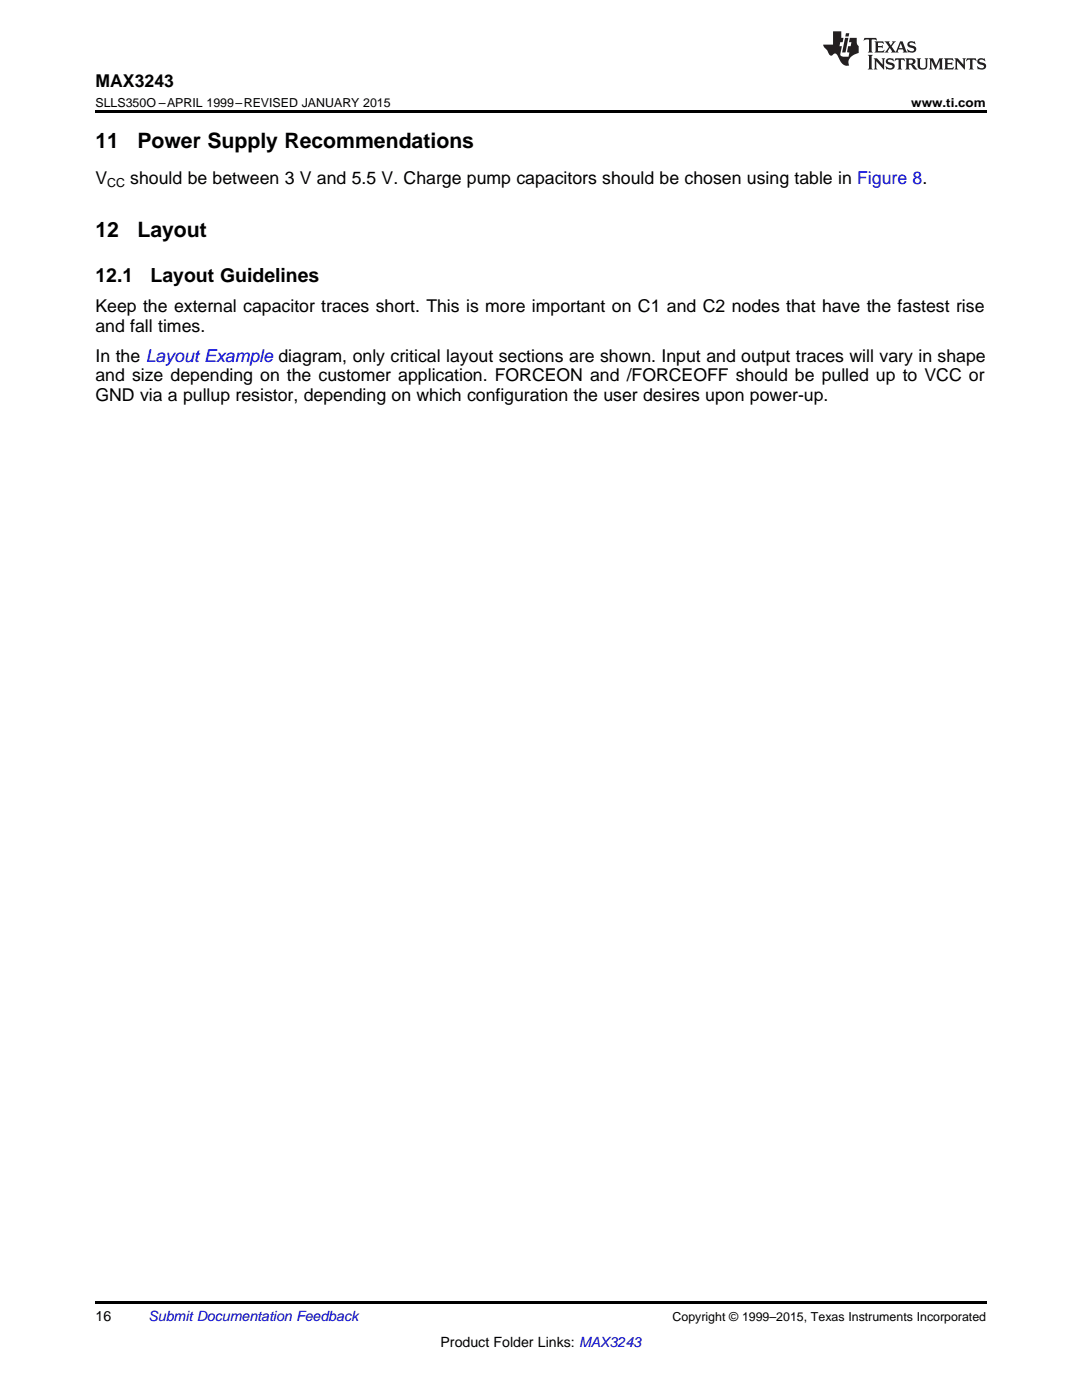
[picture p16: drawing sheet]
<svg xmlns="http://www.w3.org/2000/svg" width="216mm" height="279mm" viewBox="0 0 216 279" stroke-linecap="round" stroke-linejoin="round" font-family="sans-serif">
<defs><g id="words">
<g font-size="4.2">
<text x="19" y="29.6">11</text>
<text x="27.4" y="29.6">Power Supply Recommendations</text>
<text x="19" y="47.2">12</text>
<text x="27.4" y="47.2">Layout</text>
</g>
<g font-size="3.9">
<text x="19" y="56.4">12.1</text>
<text x="30.1" y="56.4">Layout Guidelines</text>
</g>
<g font-size="3.5">
<text x="19" y="17.3">MAX3243</text>
<text x="19" y="36.7">V</text>
<text x="26" y="36.7">should be between 3 V and 5.5 V. Charge pump capacitors should be chosen using table in Figure 8.</text>
<text x="19" y="62.3">Keep the external capacitor traces short. This is more important on C1 and C2 nodes that have the fastest rise</text>
<text x="19" y="66.2">and fall times.</text>
<text x="19" y="72.2">In the Layout Example diagram, only critical layout sections are shown. Input and output traces will vary in shape</text>
<text x="19" y="76.1">and size depending on the customer application. FORCEON and /FORCEOFF should be pulled up to VCC or</text>
<text x="19" y="79.9">GND via a pullup resistor, depending on which configuration the user desires upon power-up.</text>
</g>
<g font-size="2.8">
<text x="19" y="263.6">16</text>
<text x="87.9" y="268.9">Product Folder Links: MAX3243</text>
</g>
<text font-size="2.8" fill="#0000c8" x="29.6" y="263.6">Submit Documentation Feedback</text>
<g font-size="2.5">
<text x="19" y="21.4">SLLS350O –APRIL 1999–REVISED JANUARY 2015</text>
<text x="181.8" y="21.4">www.ti.com</text>
<text x="21.4" y="37.4">CC</text>
<text x="134.2" y="263.6">Copyright © 1999–2015, Texas Instruments Incorporated</text>
</g>
</g></defs>
<path d="M19 22h177.8v.5h-177.8zM19 259.7h177.8v.5h-177.8z" fill="#000"/>
<g fill="#231f20">
<path d="M172.5 7.6l-.1 .5 .4-.2h.6v.1v2.1l-.2 .4h.9l-.2-.4v-2.1l.1-.1h.5l.5 .2-.2-.5zM174.5 8.3l.2 .3v1.5l-.2 .4h1.8l.2-.6a1.04 1.04 0 0 1-1.3 .2v-.7h.6l.3 .2v-.6l-.3 .2h-.6v-.6l.8-.1 .4 .3-.2-.5zM176.5 8.3l.9 1.1-.9 1.1h.8l-.2-.2 .4-.7 .5 .7-.2 .2h1.5l-.2-.2 .2-.4h.9l.1 .4-.2 .2h1l-.3-.3-.7-1.9h-.5l-.9 2-.8-1 .9-1h-.8l.1 .3-.4 .5-.3-.6 .1-.2zM179.7 8.6l.4 1h-.7zM181.3 8.4a.63 .63 0 0 0-.2 .7 .63 .63 0 0 0 .6 .4l.6 .2 .1 .2a.75 .75 0 0 1-.7 .4 .75 .75 0 0 1-.6-.5l.1 .7 .1-.1a1.11 1.11 0 0 0 1.5-.6 1.13 1.13 0 0 0-1.2-.8l-.1-.4a1.04 1.04 0 0 1 1.2 .2l-.2-.5-.2 .1-.4-.2zM173.2 10.9l.2 .4v2.2l-.2 .4h1l-.3-.4v-2.2l.3-.4zM174.3 11.6l.3 .4v1.5l-.3 .4h.8l-.2-.4v-1.3l1.5 1.7v-1.9l.2-.4h-.7l.2 .4v.9l-1.1-1.3zM177 11.8a.62 .62 0 0 0-.2 .7 .62 .62 0 0 0 .6 .4l.6 .1 .1 .3a.76 .76 0 0 1-.7 .3 .76 .76 0 0 1-.7-.4l.2 .7 .1-.1a1.11 1.11 0 0 0 1.5-.6 1.13 1.13 0 0 0-1.2-.8l-.1-.4a1.04 1.04 0 0 1 1.2 .2l-.2-.6-.2 .1-.5-.1zM178.7 11.6l-.2 .6a.61 .61 0 0 1 .8-.3v1.6l-.2 .4h.9l-.2-.4v-1.6a.63 .63 0 0 1 .7 .3l-.1-.6zM180.6 11.6l.3 .4v1.5l-.3 .4h1l-.2-.2-.1-.8 .6 .2a.76 .76 0 0 0 1.2 .7l-1-1a.58 .58 0 0 0 .6-.5 .58 .58 0 0 0-.5-.6zM181.4 11.9h.1a.45 .45 0 0 1 .5 .1 .45 .45 0 0 1 .1 .5l-.8 .2zM182.9 11.6l.2 .2a2.17 2.17 0 0 0 .3 1.9 .99 .99 0 0 0 1.6-.6v-1.1l.2-.4h-.7l.2 .2a1.92 1.92 0 0 1-.2 1.8 .6 .6 0 0 1-.9-.5v-1.1l.2-.4zM185.4 11.6l.2 .4v1.5l-.2 .4h.7l-.2-.4v-1.4l.8 1.8 .8-1.8v1.4l-.2 .4h.9l-.2-.4v-1.5l.2-.4h-.8l-.6 1.5-.6-1.5zM188.4 11.6l.2 .4v1.5l-.2 .4h1.8l.1-.6a1.04 1.04 0 0 1-1.2 .1v-.6h.5l.4 .2v-.6l-.4 .2h-.5v-.7h.8l.3 .3-.1-.6zM190.5 11.6l.2 .4v1.5l-.2 .4h.7l-.2-.4v-1.3l1.5 1.7v-1.9l.2-.4h-.7l.2 .4v.9l-1.1-1.3zM192.9 11.6l-.1 .6a.61 .61 0 0 1 .7-.3l.1 1.6-.3 .4h1l-.3-.4 .1-1.6a.63 .63 0 0 1 .7 .3l-.1-.6zM195.2 11.8a.62 .62 0 0 0-.2 .7 .62 .62 0 0 0 .6 .4l.6 .1 .1 .3a.76 .76 0 0 1-.7 .3 .76 .76 0 0 1-.6-.4l.1 .7 .1-.1a1.11 1.11 0 0 0 1.6-.6 1.13 1.13 0 0 0-1.3-.8l-.1-.4a1.04 1.04 0 0 1 1.2 .2l-.1-.6-.2 .1-.5-.1z"/>
<path d="M166.2 6.3v2.6h-1.9v.4l.8 .9a.91 .91 0 0 0 1 .8 .56 .56 0 0 1 .5-.3 .56 .56 0 0 1 .5 .3l.4 .8a1.53 1.53 0 0 0 1.9 1.2 1.54 1.54 0 0 1 1-2.1l.9-.3v-1.4a1.52 1.52 0 0 1-.4-1.6h-1.3l-.2 .8h.5l-.2 .8h-.5l-.1 1v.2l.4 .1-.2 .8a1.93 1.93 0 0 1-1.6-.3l.3-1.8h-.5l.2-.8h.4l.2-.8h-.4v-1.3zM168.6 7.6l-.6 2.9h.7l.6-2.9zM168.8 6.6l-.1 .7h.6l.2-.7z"/>
</g>
<use href="#words"/>
</svg>
